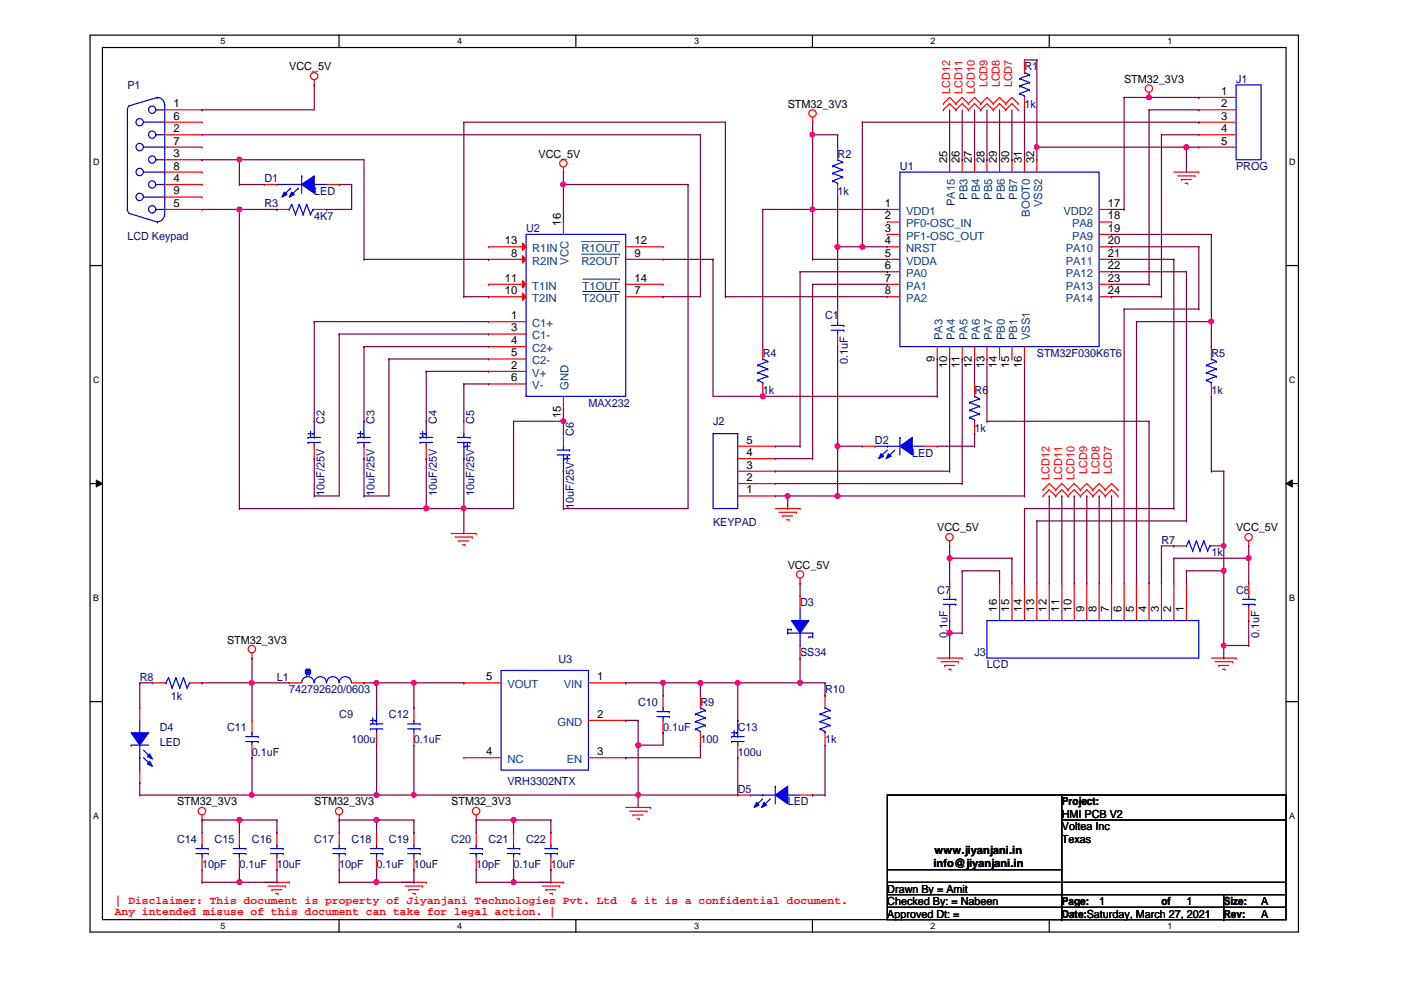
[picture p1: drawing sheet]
<svg xmlns="http://www.w3.org/2000/svg" width="297mm" height="210mm" viewBox="0 0 297 210" stroke-linecap="round" stroke-linejoin="round" font-family="sans-serif">
<defs><g id="words">
<g font-size="2.4">
<text x="61.3" y="14.9">VCC_5V</text>
<text x="238.3" y="17.6">STM32_3V3</text>
<text x="36.8" y="22.7">1</text>
<text x="167" y="22.9">STM32_3V3</text>
<text x="258.9" y="20.1">1</text>
<text x="258.9" y="22.7">2</text>
<text x="36.8" y="28">2</text>
<text x="36.8" y="25.4">6</text>
<text x="258.9" y="25.4">3</text>
<text x="258.9" y="28">4</text>
<text x="36.8" y="35.9">8</text>
<text x="36.8" y="33.3">3</text>
<text x="36.8" y="30.6">7</text>
<text x="114.2" y="33.4">VCC_5V</text>
<text x="200.8" y="34.6" transform="rotate(-90 200.8 34.6)">25</text>
<text x="203.5" y="34.6" transform="rotate(-90 203.5 34.6)">26</text>
<text x="206.1" y="34.6" transform="rotate(-90 206.1 34.6)">27</text>
<text x="208.7" y="34.6" transform="rotate(-90 208.7 34.6)">28</text>
<text x="211.4" y="34.6" transform="rotate(-90 211.4 34.6)">29</text>
<text x="214" y="34.6" transform="rotate(-90 214 34.6)">30</text>
<text x="216.7" y="34.6" transform="rotate(-90 216.7 34.6)">31</text>
<text x="219.3" y="34.6" transform="rotate(-90 219.3 34.6)">32</text>
<text x="258.9" y="30.6">5</text>
<text x="36.8" y="41.2">9</text>
<text x="36.8" y="38.6">4</text>
<text x="36.8" y="43.9">5</text>
<text x="118.9" y="47.8" transform="rotate(-90 118.9 47.8)">16</text>
<text x="187.6" y="43.9">1</text>
<text x="187.6" y="46.5">2</text>
<text x="234.9" y="43.9">17</text>
<text x="234.9" y="46.5">18</text>
<text x="107.1" y="51.8">13</text>
<text x="134.5" y="51.8">12</text>
<text x="187.6" y="49.1">3</text>
<text x="187.6" y="51.8">4</text>
<text x="234.9" y="49.1">19</text>
<text x="234.9" y="51.8">20</text>
<text x="107.1" y="59.7">11</text>
<text x="108.4" y="54.4">8</text>
<text x="134.5" y="54.4">9</text>
<text x="134.5" y="59.7">14</text>
<text x="187.6" y="54.4">5</text>
<text x="187.6" y="57.1">6</text>
<text x="187.6" y="59.7">7</text>
<text x="234.9" y="54.4">21</text>
<text x="234.9" y="57.1">22</text>
<text x="234.9" y="59.7">23</text>
<text x="107.1" y="62.4">10</text>
<text x="134.5" y="62.4">7</text>
<text x="187.6" y="62.4">8</text>
<text x="234.9" y="62.4">24</text>
<text x="108.4" y="67.6">1</text>
<text x="108.4" y="70.3">3</text>
<text x="108.4" y="72.9">4</text>
<text x="108.4" y="75.6">5</text>
<text x="198.2" y="76.7" transform="rotate(-90 198.2 76.7)">9</text>
<text x="108.4" y="78.2">2</text>
<text x="108.4" y="80.9">6</text>
<text x="200.8" y="78.1" transform="rotate(-90 200.8 78.1)">10</text>
<text x="203.5" y="78.1" transform="rotate(-90 203.5 78.1)">11</text>
<text x="206.1" y="78.1" transform="rotate(-90 206.1 78.1)">12</text>
<text x="208.7" y="78.1" transform="rotate(-90 208.7 78.1)">13</text>
<text x="211.4" y="78.1" transform="rotate(-90 211.4 78.1)">14</text>
<text x="214" y="78.1" transform="rotate(-90 214 78.1)">15</text>
<text x="216.7" y="78.1" transform="rotate(-90 216.7 78.1)">16</text>
<text x="118.9" y="88.6" transform="rotate(-90 118.9 88.6)">15</text>
<text x="158.3" y="94.1">5</text>
<text x="158.3" y="102">2</text>
<text x="158.3" y="99.4">3</text>
<text x="158.3" y="96.7">4</text>
<text x="158.3" y="104.6">1</text>
<text x="198.7" y="112.6">VCC_5V</text>
<text x="262.1" y="112.6">VCC_5V</text>
<text x="167" y="120.6">VCC_5V</text>
<text x="211.4" y="129.7" transform="rotate(-90 211.4 129.7)">16</text>
<text x="214" y="129.7" transform="rotate(-90 214 129.7)">15</text>
<text x="216.7" y="129.7" transform="rotate(-90 216.7 129.7)">14</text>
<text x="219.3" y="129.7" transform="rotate(-90 219.3 129.7)">13</text>
<text x="221.9" y="129.7" transform="rotate(-90 221.9 129.7)">12</text>
<text x="224.6" y="129.7" transform="rotate(-90 224.6 129.7)">11</text>
<text x="227.2" y="129.7" transform="rotate(-90 227.2 129.7)">10</text>
<text x="229.9" y="129.7" transform="rotate(-90 229.9 129.7)">9</text>
<text x="232.5" y="129.7" transform="rotate(-90 232.5 129.7)">8</text>
<text x="235.1" y="129.7" transform="rotate(-90 235.1 129.7)">7</text>
<text x="237.8" y="129.7" transform="rotate(-90 237.8 129.7)">6</text>
<text x="240.4" y="129.7" transform="rotate(-90 240.4 129.7)">5</text>
<text x="243.1" y="129.7" transform="rotate(-90 243.1 129.7)">4</text>
<text x="245.7" y="129.7" transform="rotate(-90 245.7 129.7)">3</text>
<text x="248.3" y="129.7" transform="rotate(-90 248.3 129.7)">2</text>
<text x="251" y="129.7" transform="rotate(-90 251 129.7)">1</text>
<text x="48.1" y="136.4">STM32_3V3</text>
<text x="103.1" y="144.2">5</text>
<text x="126.6" y="144.2">1</text>
<text x="126.6" y="152.2">2</text>
<text x="103.1" y="160.1">4</text>
<text x="126.6" y="160.1">3</text>
<text x="37.5" y="170.8">STM32_3V3</text>
<text x="66.6" y="170.8">STM32_3V3</text>
<text x="95.7" y="170.8">STM32_3V3</text>
<text x="225.1" y="170.8">Project:</text>
<text x="225.1" y="173.4">HMI PCB V2</text>
<text x="225.1" y="176.1">Voltea Inc</text>
<text x="225.1" y="178.7">Texas</text>
<text x="197.9" y="183.7">info@jiyanjani.in</text>
<text x="198.2" y="181.1">www.jiyanjani.in</text>
<text x="188.1" y="189.3">Drawn By = Amit</text>
<text x="188.1" y="191.9">Checked By: = Nabeen</text>
<text x="225.1" y="191.9">Page:</text>
<text x="233" y="191.9">1</text>
<text x="246.3" y="191.9">of</text>
<text x="251.5" y="191.9">1</text>
<text x="259.5" y="191.9">Size:</text>
<text x="267.4" y="191.9">A</text>
<text x="188.1" y="194.6">Approved Dt: =</text>
<text x="225.1" y="194.6">Date:Saturday, March 27, 2021</text>
<text x="259.5" y="194.6">Rev:</text>
<text x="267.4" y="194.6">A</text>
</g>
<g font-size="2.4" fill="#000080">
<text x="217.2" y="14.9">R1</text>
<text x="262.1" y="17.6">J1</text>
<text x="27" y="18.9">P1</text>
<text x="217.2" y="22.9">1k</text>
<text x="177.6" y="33.4">R2</text>
<text x="56" y="38.7">D1</text>
<text x="66.6" y="41.3">LED</text>
<text x="177.6" y="41.3">1k</text>
<text x="190.8" y="36.1">U1</text>
<text x="262.1" y="36.1">PROG</text>
<text x="56" y="44">R3</text>
<text x="66.6" y="46.6">4K7</text>
<text x="27" y="50.8">LCD Keypad</text>
<text x="111.5" y="49.3">U2</text>
<text x="174.9" y="67.7">C1</text>
<text x="161.7" y="75.7">R4</text>
<text x="179.8" y="77.2" transform="rotate(-90 179.8 77.2)">0.1uF</text>
<text x="219.8" y="75.7">STM32F030K6T6</text>
<text x="256.8" y="75.7">R5</text>
<text x="161.7" y="83.6">1k</text>
<text x="206.6" y="83.6">R6</text>
<text x="256.8" y="83.6">1k</text>
<text x="68.8" y="89.8" transform="rotate(-90 68.8 89.8)">C2</text>
<text x="79.4" y="89.8" transform="rotate(-90 79.4 89.8)">C3</text>
<text x="92.6" y="89.8" transform="rotate(-90 92.6 89.8)">C4</text>
<text x="100.5" y="89.8" transform="rotate(-90 100.5 89.8)">C5</text>
<text x="124.8" y="86.2">MAX232</text>
<text x="121.7" y="92.5" transform="rotate(-90 121.7 92.5)">C6</text>
<text x="151.2" y="90.2">J2</text>
<text x="185.5" y="94.1">D2</text>
<text x="206.6" y="91.5">1k</text>
<text x="193.4" y="96.8">LED</text>
<text x="68.8" y="105.2" transform="rotate(-90 68.8 105.2)">10uF/25V</text>
<text x="79.4" y="105.2" transform="rotate(-90 79.4 105.2)">10uF/25V</text>
<text x="92.6" y="105.2" transform="rotate(-90 92.6 105.2)">10uF/25V</text>
<text x="100.5" y="105.2" transform="rotate(-90 100.5 105.2)">10uF/25V</text>
<text x="121.7" y="107.8" transform="rotate(-90 121.7 107.8)">10uF/25V</text>
<text x="151.2" y="111.6">KEYPAD</text>
<text x="246.3" y="115.3">R7</text>
<text x="256.8" y="117.9">1k</text>
<text x="198.7" y="125.9">C7</text>
<text x="262.1" y="125.9">C8</text>
<text x="169.6" y="128.5">D3</text>
<text x="200.9" y="135.3" transform="rotate(-90 200.9 135.3)">0.1uF</text>
<text x="267" y="135.3" transform="rotate(-90 267 135.3)">0.1uF</text>
<text x="118.4" y="140.7">U3</text>
<text x="169.6" y="139.1">SS34</text>
<text x="206.6" y="139.1">J3</text>
<text x="209.3" y="141.7">LCD</text>
<text x="29.6" y="144.4">R8</text>
<text x="36.2" y="148.3">1k</text>
<text x="58.7" y="144.4">L1</text>
<text x="61.3" y="147">742792620/0603</text>
<text x="135.3" y="149.6">C10</text>
<text x="148.5" y="149.6">R9</text>
<text x="174.9" y="147">R10</text>
<text x="33.9" y="154.9">D4</text>
<text x="48.1" y="154.9">C11</text>
<text x="71.9" y="152.3">C9</text>
<text x="82.5" y="152.3">C12</text>
<text x="140.6" y="154.9">0.1uF</text>
<text x="156.4" y="154.9">C13</text>
<text x="33.9" y="158.1">LED</text>
<text x="53.4" y="160.2">0.1uF</text>
<text x="74.5" y="157.6">100u</text>
<text x="87.8" y="157.6">0.1uF</text>
<text x="148.5" y="157.6">100</text>
<text x="156.4" y="160.2">100u</text>
<text x="174.9" y="157.6">1k</text>
<text x="107.6" y="166.5">VRH3302NTX</text>
<text x="156.4" y="168.1">D5</text>
<text x="167" y="170.8">LED</text>
<text x="37.5" y="178.7">C14</text>
<text x="45.5" y="178.7">C15</text>
<text x="53.4" y="178.7">C16</text>
<text x="66.6" y="178.7">C17</text>
<text x="74.5" y="178.7">C18</text>
<text x="82.5" y="178.7">C19</text>
<text x="95.7" y="178.7">C20</text>
<text x="103.6" y="178.7">C21</text>
<text x="111.5" y="178.7">C22</text>
<text x="42.8" y="184">10pF</text>
<text x="50.8" y="184">0.1uF</text>
<text x="58.7" y="184">10uF</text>
<text x="71.9" y="184">10pF</text>
<text x="79.8" y="184">0.1uF</text>
<text x="87.8" y="184">10uF</text>
<text x="101" y="184">10pF</text>
<text x="108.9" y="184">0.1uF</text>
<text x="116.8" y="184">10uF</text>
</g>
<g font-size="2.4" fill="#f00">
<text x="201.4" y="19.9" transform="rotate(-90 201.4 19.9)">LCD12</text>
<text x="204.1" y="19.9" transform="rotate(-90 204.1 19.9)">LCD11</text>
<text x="206.7" y="19.9" transform="rotate(-90 206.7 19.9)">LCD10</text>
<text x="209.3" y="18.5" transform="rotate(-90 209.3 18.5)">LCD9</text>
<text x="212" y="18.5" transform="rotate(-90 212 18.5)">LCD8</text>
<text x="214.6" y="18.5" transform="rotate(-90 214.6 18.5)">LCD7</text>
<text x="222.5" y="101.7" transform="rotate(-90 222.5 101.7)">LCD12</text>
<text x="225.2" y="101.7" transform="rotate(-90 225.2 101.7)">LCD11</text>
<text x="227.8" y="101.7" transform="rotate(-90 227.8 101.7)">LCD10</text>
<text x="230.5" y="100.4" transform="rotate(-90 230.5 100.4)">LCD9</text>
<text x="233.1" y="100.4" transform="rotate(-90 233.1 100.4)">LCD8</text>
<text x="235.8" y="100.4" transform="rotate(-90 235.8 100.4)">LCD7</text>
<text x="24.3" y="191.6">| Disclaimer: This document is property of Jiyanjani Technologies Pvt. Ltd</text>
<text x="133.7" y="191.6">&amp; it is a confidential document.</text>
<text x="24.3" y="194">Any intended misuse of this document can take for legal action. |</text>
</g>
<g font-size="2.4" fill="#004080">
<text x="192.1" y="45.5">VDD1</text>
<text x="202.4" y="43.7" transform="rotate(-90 202.4 43.7)">PA15</text>
<text x="205.1" y="42.4" transform="rotate(-90 205.1 42.4)">PB3</text>
<text x="207.7" y="42.4" transform="rotate(-90 207.7 42.4)">PB4</text>
<text x="210.4" y="42.4" transform="rotate(-90 210.4 42.4)">PB5</text>
<text x="213" y="42.4" transform="rotate(-90 213 42.4)">PB6</text>
<text x="215.6" y="42.4" transform="rotate(-90 215.6 42.4)">PB7</text>
<text x="218.3" y="46" transform="rotate(-90 218.3 46)">BOOT0</text>
<text x="220.9" y="44" transform="rotate(-90 220.9 44)">VSS2</text>
<text x="225.5" y="45.5">VDD2</text>
<text x="112.9" y="53.4">R1IN</text>
<text x="123.3" y="53.4">R1OUT</text>
<text x="192.1" y="48.2">PF0-OSC_IN</text>
<text x="192.1" y="50.8">PF1-OSC_OUT</text>
<text x="192.1" y="53.4">NRST</text>
<text x="226" y="53.4">PA10</text>
<text x="227.3" y="48.2">PA8</text>
<text x="227.3" y="50.8">PA9</text>
<text x="112.9" y="56.1">R2IN</text>
<text x="120.6" y="56.1" transform="rotate(-90 120.6 56.1)">VCC</text>
<text x="123.3" y="56.1">R2OUT</text>
<text x="192.1" y="56.1">VDDA</text>
<text x="192.1" y="58.7">PA0</text>
<text x="226" y="56.1">PA11</text>
<text x="226" y="58.7">PA12</text>
<text x="112.9" y="61.4">T1IN</text>
<text x="112.9" y="64">T2IN</text>
<text x="123.5" y="61.4">T1OUT</text>
<text x="123.5" y="64">T2OUT</text>
<text x="192.1" y="61.4">PA1</text>
<text x="192.1" y="64">PA2</text>
<text x="226" y="61.4">PA13</text>
<text x="226" y="64">PA14</text>
<text x="112.9" y="69.3">C1+</text>
<text x="112.9" y="71.9">C1-</text>
<text x="112.9" y="74.6">C2+</text>
<text x="112.9" y="77.2">C2-</text>
<text x="199.8" y="72.2" transform="rotate(-90 199.8 72.2)">PA3</text>
<text x="202.4" y="72.2" transform="rotate(-90 202.4 72.2)">PA4</text>
<text x="205.1" y="72.2" transform="rotate(-90 205.1 72.2)">PA5</text>
<text x="207.7" y="72.2" transform="rotate(-90 207.7 72.2)">PA6</text>
<text x="210.4" y="72.2" transform="rotate(-90 210.4 72.2)">PA7</text>
<text x="213" y="72.2" transform="rotate(-90 213 72.2)">PB0</text>
<text x="215.6" y="72.2" transform="rotate(-90 215.6 72.2)">PB1</text>
<text x="218.3" y="72.2" transform="rotate(-90 218.3 72.2)">VSS1</text>
<text x="112.9" y="79.8">V+</text>
<text x="112.9" y="82.5">V-</text>
<text x="120.6" y="82.7" transform="rotate(-90 120.6 82.7)">GND</text>
<text x="107.6" y="145.9">VOUT</text>
<text x="119.5" y="145.9">VIN</text>
<text x="118.2" y="153.8">GND</text>
<text x="107.6" y="161.8">NC</text>
<text x="120.2" y="161.8">EN</text>
</g>
<g font-size="1.9">
<text x="46.8" y="9.4">5</text>
<text x="96.9" y="9.4">4</text>
<text x="147.2" y="9.4">3</text>
<text x="197.3" y="9.4">2</text>
<text x="247.5" y="9.4">1</text>
<text x="19.8" y="34.9">D</text>
<text x="273.3" y="34.9">D</text>
<text x="19.8" y="81.1">C</text>
<text x="273.3" y="81.1">C</text>
<text x="19.8" y="127.3">B</text>
<text x="273.3" y="127.3">B</text>
<text x="19.8" y="173.6">A</text>
<text x="273.3" y="173.6">A</text>
<text x="46.8" y="196.9">5</text>
<text x="96.9" y="196.9">4</text>
<text x="147.2" y="196.9">3</text>
<text x="197.3" y="196.9">2</text>
<text x="247.5" y="196.9">1</text>
</g>
</g></defs>
<path d="M19.1 7.5h256.2v190.1h-256.2zM21.7 10.1h251v184.9h-251z" fill="none" stroke="#000" stroke-width=".25"/>
<g fill="#fff">
<path d="M46.8 7.7h1v2.1h-1z"/>
<path d="M46.8 195.2h1v2.2h-1z"/>
</g>
<path d="M71.9 7.5v2.6M71.9 195v2.6" fill="none" stroke="#000" stroke-width=".25"/>
<g fill="#fff">
<path d="M96.9 7.7h1.1v2.1h-1.1z"/>
<path d="M96.9 195.2h1.1v2.2h-1.1z"/>
</g>
<path d="M122.1 7.5v2.6M122.1 195v2.6" fill="none" stroke="#000" stroke-width=".25"/>
<g fill="#fff">
<path d="M147.2 7.7h1v2.1h-1z"/>
<path d="M147.2 195.2h1v2.2h-1z"/>
</g>
<path d="M172.3 7.5v2.6M172.3 195v2.6" fill="none" stroke="#000" stroke-width=".25"/>
<g fill="#fff">
<path d="M197.3 7.7h1v2.1h-1z"/>
<path d="M197.3 195.2h1v2.2h-1z"/>
</g>
<path d="M222.5 7.5v2.6M222.5 195v2.6" fill="none" stroke="#000" stroke-width=".25"/>
<g fill="#fff">
<path d="M247.5 7.7h1v2.1h-1z"/>
<path d="M247.5 195.2h1v2.2h-1z"/>
<path d="M19.8 33.2h1.3v2.1h-1.3z"/>
<path d="M273.3 33.2h1.4v2.1h-1.4z"/>
<path d="M19.8 79.4h1.3v2.1h-1.3z"/>
<path d="M273.3 79.4h1.4v2.1h-1.4z"/>
</g>
<path d="M19.1 56.3h2.6M272.7 56.3h2.6" fill="none" stroke="#000" stroke-width=".25"/>
<g fill="#fff">
<path d="M19.8 125.6h1.2v2.2h-1.2z"/>
<path d="M273.3 125.6h1.3v2.2h-1.3z"/>
</g>
<path d="M19.1 102.5h2.6M272.7 102.5h2.6" fill="none" stroke="#000" stroke-width=".25"/>
<path d="M20.4 101.8l1.3 .7-1.3 .8zM272.7 102.5l1.3-.7v1.5z" fill="#000"/>
<path d="M20.4 101.8l1.3 .7-1.3 .8zM272.7 102.5l1.3-.7v1.5z" fill="none" stroke="#000" stroke-width=".21"/>
<g fill="#fff">
<path d="M19.8 171.9h1.2v2.1h-1.2z"/>
<path d="M273.3 171.9h1.3v2.1h-1.3z"/>
</g>
<g fill="none" stroke="#000" stroke-width=".25">
<path d="M19.1 148.8h2.6M272.7 148.8h2.6M188.1 168.6h84.6v26.4h-84.6zM225.1 168.6v26.4M225.1 173.9h47.6M272.7 173.9h.1M188.1 187.1h84.6M188.1 184.4h37M188.1 189.7h84.6M188.1 192.4h84.6M225.1 195h.1M225.1 184.4h.1"/>
<path d="M225.1 187.1h.1M225.1 189.7h.1M225.1 192.4h.1M259.5 195h.1M259.5 192.4h.1M259.5 189.7v5.3M272.7 187.1h.1M272.7 189.7h.1M272.7 192.4h.1"/>
</g>
<g fill="none" stroke="#f00" stroke-width=".25">
<path d="M66.6 18h.1M66.6 16.9v1.1M243.6 19.6v1.1M119.5 36.5h.1M119.5 35.4v1.1M172.3 25.9h.1M172.3 24.8v1.1M200 22h.1M200 23.3h.1M200 22l1.3-1.3 1.3 1.3M200 23.3l1.3-1.3 1.3 1.3M202.6 22h.1"/>
<path d="M202.6 23.3h.1M202.6 22l1.4-1.3 1.3 1.3M202.6 23.3l1.4-1.3 1.3 1.3M205.3 22h.1M205.3 23.3h.1M205.3 22l1.3-1.3 1.3 1.3M205.3 23.3l1.3-1.3 1.3 1.3M207.9 22h.1M207.9 23.3h.1M207.9 22l1.4-1.3 1.3 1.3M207.9 23.3l1.4-1.3 1.3 1.3M210.6 22h.1"/>
<path d="M210.6 23.3h.1M210.6 22l1.3-1.3 1.3 1.3M210.6 23.3l1.3-1.3 1.3 1.3M213.2 22h.1M213.2 23.3h.1M213.2 22l1.3-1.3 1.4 1.3M213.2 23.3l1.3-1.3 1.4 1.3M215.9 22h.1M215.9 23.3h.1M243.6 20.7h.1M248.9 36.5h5.3M249.7 37.3h3.7"/>
<path d="M250.5 38.1h.1M250.5 38.1h2.1M251.3 38.9h.5M251.8 38.9h.1M253.4 37.3h.1M254.2 36.5h.1M95.7 113.1h5.3M96.5 113.9h3.7M97.3 114.7h.1M97.3 114.7h2.1M98 115.5h.6M98.6 115.5h.1"/>
<path d="M100.2 113.9h.1M101 113.1h.1M164.4 107.8h5.2M165.1 108.6h3.8M165.9 109.4h.1M165.9 109.4h2.2M166.8 110.2h.5M167.3 110.2h.1M168.9 108.6h.1M169.6 107.8h.1M201.3 115.7h.1M201.3 114.7v1"/>
<path d="M221.1 103.8h.1M221.1 105.2h.1M221.1 103.8l1.4-1.3 1.3 1.3M221.1 105.2l1.4-1.4 1.3 1.4M223.8 103.8h.1M223.8 105.2h.1M223.8 103.8l1.3-1.3 1.3 1.3M223.8 105.2l1.3-1.4 1.3 1.4M226.4 103.8h.1M226.4 105.2h.1M226.4 103.8l1.4-1.3 1.3 1.3M226.4 105.2l1.4-1.4 1.3 1.4"/>
<path d="M229.1 103.8h.1M229.1 105.2h.1M229.1 103.8l1.3-1.3 1.3 1.3M229.1 105.2l1.3-1.4 1.3 1.4M231.7 103.8h.1M231.7 105.2h.1M231.7 103.8l1.3-1.3 1.4 1.3M231.7 105.2l1.3-1.4 1.4 1.4M234.4 103.8h.1M234.4 105.2h.1M234.4 103.8l1.3-1.3 1.3 1.3M234.4 105.2l1.3-1.4 1.3 1.4"/>
<path d="M237 103.8h.1M237 105.2h.1M264.8 115.7h.1M264.8 114.7v1M53.4 139.5h.1M53.4 138.5v1M169.6 123.7h.1M169.6 122.6v1.1M198.7 139.5h5.3M204 139.5h.1M256.8 139.5h5.3M262.1 139.5h.1"/>
<path d="M199.5 140.3h3.7M200.3 141.1h.1M200.3 141.1h2.1M201.1 141.9h.5M201.6 141.9h.1M203.2 140.3h.1M257.6 140.3h3.7M258.4 141.1h.1M258.4 141.1h2.1M259.2 141.9h.5M259.7 141.9h.1M261.3 140.3h.1"/>
<path d="M42.8 173.9h.1M42.8 172.8v1.1M71.9 173.9h.1M71.9 172.8v1.1M101 173.9h.1M101 172.8v1.1M132.7 171.2h5.3M133.5 172h3.7M134.2 172.8h.1M134.2 172.8h2.2M135 173.6h.6M135.6 173.6h.1"/>
<path d="M137.2 172h.1M138 171.2h.1M56 187.1h5.3M56.9 187.9h3.6M57.7 188.6h.1M57.7 188.6h2.1M58.4 189.4h.6M59 189.4h.1M60.5 187.9h.1M61.3 187.1h.1M85.1 187.1h5.3M85.9 187.9h3.7"/>
<path d="M86.7 188.6h.1M86.7 188.6h2.1M87.5 189.4h.5M88 189.4h.1M89.6 187.9h.1M90.4 187.1h.1M114.2 187.1h5.3M115 187.9h3.7M115.7 188.6h.1M115.7 188.6h2.2M116.5 189.4h.6M117.1 189.4h.1"/>
<path d="M118.7 187.9h.1M119.5 187.1h.1"/>
<circle cx="66.6" cy="16.1" r=".77"/>
<circle cx="243.6" cy="18.8" r=".77"/>
<circle cx="119.5" cy="34.6" r=".77"/>
<circle cx="172.3" cy="24" r=".77"/>
<circle cx="201.3" cy="113.9" r=".77"/>
<circle cx="264.7" cy="113.9" r=".77"/>
<circle cx="53.4" cy="137.6" r=".78"/>
<circle cx="169.6" cy="121.8" r=".76"/>
<circle cx="42.8" cy="172" r=".78"/>
<circle cx="71.9" cy="172" r=".77"/>
<circle cx="100.9" cy="172" r=".78"/>
</g>
<path d="M58.7 39.1h.1M58.7 39.1h5.3M64 37.3h.1M64 37.3v3.7M66.6 39.1h.1M66.6 39.1h2.7" fill="none" stroke="#00f" stroke-width=".25"/>
<path d="M64 39.1l2.6-1.8v3.7z" fill-rule="evenodd" fill="#00f"/>
<path d="M64 39.1l2.6-1.8v3.7z" fill="none" stroke="#00f" stroke-width=".25"/>
<path d="M60.3 40.7l.5 .5-1 .6z" fill-rule="evenodd" fill="#00f"/>
<path d="M60.3 40.7l.5 .5-1 .6z" fill="none" stroke="#00f" stroke-width=".25"/>
<path d="M61.8 40.7l.6 .5-1.1 .6z" fill-rule="evenodd" fill="#00f"/>
<g fill="none" stroke="#00f" stroke-width=".25">
<path d="M216.2 19.9h.1M216.2 18.2h.1M216.2 16.7h.1M216.2 19.9l1 .5M216.2 18.2l2.1 .8M216.2 16.7l2.1 .8M217.2 15.4h.1M217.2 15.4l1.1 .5M218.3 19h.1M218.3 17.5h.1M218.3 15.9h.1M218.3 19l-2.1 .9"/>
<path d="M218.3 17.5l-2.1 .7M218.3 15.9l-2.1 .8M27.3 22.5l-.3 .7v21.2M30.4 36.5h4.5M30.4 31.2h4.5M30.4 25.9h4.5M33.1 39.1h.1M33.1 33.9h.1M33.1 28.6h.1M33.1 23.3h.1M33.1 39.1h1.8M33.1 33.9h1.8"/>
<path d="M33.1 28.6h1.8M33.1 23.3h1.8M33.4 20.7h.1M33.4 20.7a1.52 1.52 0 0 1 1.5 1.5M33.4 20.7l-6.1 1.8M34.9 36.5h.1M34.9 31.2h.1M34.9 25.9h.1M34.9 22.2h.1M34.9 22.2v23.3M61.6 39.9h.1M61.6 39.9l-1.6 1.6"/>
<path d="M63.2 39.9h.1M63.2 39.9l-1.6 1.6M190.8 36.5h42.2v37h-42.2zM217.2 20.4h.1M217.2 20.4v.3M27 44.4h.1M27 44.4l.3 .7M27.3 45.2l6.1 1.9M30.4 41.8h4.5M33.1 44.4h.1M33.1 44.4h1.8M33.4 47.1h.1"/>
<path d="M34.9 45.5a1.58 1.58 0 0 1-1.5 1.5M34.9 41.8h.1M61.8 40.7l.6 .5-1.1 .6zM111.5 49.7h21.2v34.3h-21.2zM176.2 70h2.7M176.2 69h2.7M177.6 68.2h.1M177.6 70h.1M177.6 68.2v.8M177.6 70v.8M178.9 70h.1M178.9 69h.1"/>
<path d="M89.1 92.8h.1M89.1 93.8h.1M89.1 92.8h2.6M89.1 93.8h2.6M89.1 91.9h1M89.6 92.5h.1M89.6 91.4v1.1M90.1 91.9h.1M90.4 94.6h.1M90.4 92.8h.1M90.4 89.3h.1M90.4 89.3v3.5"/>
<path d="M90.4 93.8v.8M118.2 96.4h2.6M118.2 95.4h2.6M119.5 94.6h.1M119.5 96.4h.1M119.5 99.9h.1M119.5 94.6v.8M119.5 96.4v3.5M119.7 97.2h.1M119.7 97.2h1.1M120.3 96.7h.1M120.3 96.7v1.1"/>
<path d="M120.8 96.4h.1M120.8 95.4h.1M151.2 91.9h5.2v15.9h-5.2zM205.6 88.5h.1M205.6 87h.1M205.6 85.3h.1M205.6 88.5l1 .6M205.6 87l2.1 .8M205.6 85.3l2.1 .8M206.6 84h.1M206.6 89.1h.1M206.6 84l1.1 .6"/>
<path d="M206.6 89.1v.2M207.7 87.8h.1M207.7 86.1h.1M207.7 84.6h.1M207.7 87.8l-2.1 .7M207.7 86.1l-2.1 .9M207.7 84.6l-2.1 .7M263.4 128.1h2.7M263.4 127.1h2.7M264.8 126.3h.1M264.8 128.1h.1M264.8 126.3v.8"/>
<path d="M264.8 128.1v.8M266.1 128.1h.1M266.1 127.1h.1M34.9 144.8h.3M35.2 144.8h.1M35.7 143.7h.1M35.7 143.7l-.5 1.1M35.7 143.7l.8 2.1M36.5 145.8h.1M37.3 143.7h.1M37.3 143.7l-.8 2.1M37.3 143.7l.8 2.1"/>
<path d="M38.1 145.8h.1M38.9 143.7h.1M38.9 143.7l-.8 2.1M38.9 143.7l.8 2.1M39.7 145.8h.1M40.2 144.8h.1M40.2 144.8l-.5 1M52.1 157.2h2.6M52.1 156.2h2.6M53.4 155.4h.1M53.4 157.2h.1M53.4 155.4v.8"/>
<path d="M53.4 157.2v.8M54.7 157.2h.1M54.7 156.2h.1M64 144.8a1.31 1.31 0 0 1 1.3-1.3 1.31 1.31 0 0 1 1.3 1.3M64.8 142.7h.1M64.8 142.2h.1M64.8 142.7l.2 .3M64.8 142.2v.5M64.8 142.2l1 .5M65 141.9h.1M65 143h.1M65 141.9l-.2 .3"/>
<path d="M65 141.9h.6M65 141.9l.6 1.1M65 143h.6M65.6 141.9h.1M65.6 143h.1M65.6 141.9l-.6 1.1M65.6 141.9l.2 .3M65.8 142.2h.1M65.8 142.7h.1M65.8 142.2l-1 .5M65.8 142.2v.5M65.8 142.7l-.2 .3"/>
<path d="M66.6 144.8a1.29 1.29 0 0 1 1.3-1.3 1.29 1.29 0 0 1 1.3 1.3M69.3 144.8a1.31 1.31 0 0 1 1.3-1.3 1.31 1.31 0 0 1 1.3 1.3M71.9 144.8a1.29 1.29 0 0 1 1.3-1.3 1.29 1.29 0 0 1 1.3 1.3M86.4 154.6h2.7M86.4 153.5h2.7M87.8 152.7h.1M87.8 154.6h.1M87.8 152.7v.8M87.8 154.6v.8M89.1 154.6h.1M89.1 153.5h.1M155.1 156.2h.1"/>
<path d="M155.1 157.2h.1M155.1 157.2h2.7M155.1 156.2h2.7M155.1 155.4h1.1M155.7 155.9h.1M155.7 154.9v1M156.2 155.4h.1M156.4 158h.1M156.4 156.2h.1M156.4 152.7h.1M156.4 152.7v3.5M156.4 157.2v.8"/>
<path d="M41.5 179.9h2.7M42.8 179.2h.1M42.8 179.2v.7M44.2 179.9h.1M57.4 179.9h2.6M58.7 179.2h.1M58.7 179.2v.7M60 179.9h.1M99.7 179.9h2.6M101 179.2h.1M101 179.2v.7M102.3 179.9h.1"/>
<path d="M107.6 179.9h2.6M108.9 179.2h.1M108.9 179.2v.7M110.2 179.9h.1M115.5 179.9h2.7M116.8 179.2h.1M116.8 179.2v.7M118.2 179.9h.1M41.5 181h2.7M42.8 181h.1M42.8 181v.8M44.2 181h.1"/>
<path d="M57.4 181h2.6M58.7 181h.1M58.7 181v.8M60 181h.1M99.7 181h2.6M101 181h.1M101 181v.8M102.3 181h.1M107.6 181h2.6M108.9 181h.1M108.9 181v.8M110.2 181h.1"/>
<path d="M115.5 181h2.7M116.8 181h.1M116.8 181v.8M118.2 181h.1"/>
<circle cx="29.6" cy="31.2" r=".78"/>
<circle cx="29.6" cy="36.5" r=".78"/>
<circle cx="29.6" cy="25.9" r=".77"/>
<circle cx="32.3" cy="28.5" r=".77"/>
<circle cx="32.3" cy="23.2" r=".77"/>
<circle cx="32.3" cy="39.1" r=".76"/>
<circle cx="32.3" cy="33.8" r=".76"/>
<circle cx="29.6" cy="41.8" r=".78"/>
<circle cx="32.3" cy="44.4" r=".77"/>
</g>
<g fill="none" stroke="#f00" stroke-width=".25">
<path d="M217.2 12.7h.1M217.2 12.7v2.7M34.9 39.1h7.9M34.9 36.5h7.9M34.9 33.9h7.9M34.9 31.2h7.9M34.9 28.6h7.9M34.9 25.9h7.9M34.9 23.3h7.9M42.8 39.1h.1M42.8 36.5h.1M42.8 33.9h.1"/>
<path d="M42.8 31.2h.1M42.8 28.6h.1M42.8 25.9h.1M42.8 23.3h.1M56 39.1h.1M56 39.1h2.7M69.3 39.1h2.6M71.9 39.1h.1M201.3 33.9h.1M201.3 33.9v2.6M204 33.9h.1M204 33.9v2.6"/>
<path d="M206.6 33.9h.1M206.6 33.9v2.6M209.3 33.9h.1M209.3 33.9v2.6M211.9 33.9h.1M211.9 33.9v2.6M214.5 33.9h.1M214.5 33.9v2.6M217.2 23.3h.1M217.2 33.9h.1M217.2 20.7v2.6M217.2 33.9v2.6"/>
<path d="M219.8 33.9h.1M219.8 33.9v2.6M34.9 44.4h7.9M34.9 41.8h7.9M42.8 44.4h.1M42.8 41.8h.1M119.5 47.1h.1M119.5 47.1v2.6M132.7 52.3h7.9M132.7 55h7.9M140.6 52.3h.1M140.6 55h.1"/>
<path d="M188.1 44.4h.1M188.1 47.1h.1M188.1 49.7h.1M188.1 52.3h.1M188.1 55h.1M188.1 57.6h.1M188.1 44.4h2.7M188.1 47.1h2.7M188.1 49.7h2.7M188.1 52.3h2.7M188.1 55h2.7M188.1 57.6h2.7"/>
<path d="M233 44.4h2.7M233 47.1h2.7M233 49.7h2.7M233 52.3h2.7M233 55h2.7M233 57.6h2.7M235.7 44.4h.1M235.7 47.1h.1M235.7 49.7h.1M235.7 52.3h.1M235.7 55h.1M235.7 57.6h.1"/>
<path d="M103.6 68.2h.1M103.6 70.8h.1M103.6 73.5h.1M103.6 76.1h.1M103.6 78.7h.1M103.6 68.2h7.9M103.6 70.8h7.9M103.6 73.5h7.9M103.6 76.1h7.9M103.6 78.7h7.9M177.6 73.5h.1M177.6 65.5h.1"/>
<path d="M177.6 65.5v2.7M177.6 70.8v2.7M188.1 60.3h.1M188.1 62.9h.1M188.1 60.3h2.7M188.1 62.9h2.7M198.7 76.1h.1M198.7 73.5v2.6M201.3 76.1h.1M201.3 73.5v2.6M204 76.1h.1M204 73.5v2.6"/>
<path d="M206.6 76.1h.1M206.6 73.5v2.6M209.3 76.1h.1M209.3 73.5v2.6M211.9 76.1h.1M211.9 73.5v2.6M214.5 76.1h.1M214.5 73.5v2.6M217.2 76.1h.1M217.2 73.5v2.6M233 60.3h2.7M233 62.9h2.7"/>
<path d="M235.7 60.3h.1M235.7 62.9h.1M90.4 89.3h.1M90.4 97.2h.1M90.4 94.6v2.6M103.6 81.4h.1M103.6 81.4h7.9M119.5 99.9h.1M119.5 91.9h.1M119.5 86.7h.1M119.5 84v2.7M119.5 91.9v2.7"/>
<path d="M156.4 99.9h8M156.4 97.2h8M156.4 94.6h8M164.4 99.9h.1M164.4 97.2h.1M164.4 94.6h.1M206.6 81.4h.1M206.6 91.9h.1M206.6 81.4v2.6M206.6 89.3v2.6M156.4 105.2h8M156.4 102.5h8"/>
<path d="M164.4 105.2h.1M164.4 102.5h.1M264.8 131.6h.1M264.8 123.7h.1M264.8 123.7v2.6M264.8 128.9v2.7M32.3 144.8h.1M32.3 144.8h2.6M40.2 144.8h2.6M42.8 144.8h.1M53.4 152.7h.1M53.4 152.7v2.7"/>
<path d="M53.4 158v2.7M61.3 144.8h.1M61.3 144.8h2.7M74.5 144.8h2.7M77.2 144.8h.1M87.8 158h.1M87.8 150.1h.1M87.8 150.1v2.6M87.8 155.4v2.6M156.4 152.7h.1M156.4 158v2.7M42.8 176.5h.1"/>
<path d="M42.8 176.5v2.7M53.4 160.7h.1M58.7 176.5h.1M58.7 176.5v2.7M101 176.5h.1M101 176.5v2.7M108.9 176.5h.1M108.9 176.5v2.7M116.8 176.5h.1M116.8 176.5v2.7M156.4 160.7h.1M42.8 184.4h.1"/>
<path d="M42.8 181.8v2.6M58.7 184.4h.1M58.7 181.8v2.6M101 184.4h.1M101 181.8v2.6M108.9 184.4h.1M108.9 181.8v2.6M116.8 184.4h.1M116.8 181.8v2.6"/>
</g>
<path d="M123.3 51.2h8.1M123.3 53.9h8.1M131.4 51.2h.1M131.4 53.9h.1" fill="none" stroke="#004080" stroke-width=".21"/>
<path d="M110.8 59.5l.7 .8-.7 .7z" fill="#f00"/>
<path d="M110.8 59.5l.7 .8-.7 .7zM103.6 60.3h.1M103.6 60.3h7.9" fill="none" stroke="#f00" stroke-width=".25"/>
<path d="M110.8 62.1l.7 .8-.7 .8z" fill="#f00"/>
<path d="M103.6 62.9h.1M103.6 62.9h7.9M110.8 62.1l.7 .8-.7 .8z" fill="none" stroke="#f00" stroke-width=".25"/>
<path d="M110.8 51.6l.7 .7-.7 .8z" fill="#f00"/>
<path d="M103.6 52.3h.1M103.6 52.3h7.9M110.8 51.6l.7 .7-.7 .8z" fill="none" stroke="#f00" stroke-width=".25"/>
<path d="M110.8 54.2l.7 .8-.7 .8z" fill="#f00"/>
<g fill="none" stroke="#f00" stroke-width=".25">
<path d="M254.2 20.7h.1M254.2 23.3h.1M254.2 25.9h.1M254.2 28.6h.1M254.2 31.2h.1M254.2 20.7h7.9M254.2 23.3h7.9M254.2 25.9h7.9M254.2 28.6h7.9M254.2 31.2h7.9M103.6 55h.1M103.6 55h7.9"/>
<path d="M110.8 54.2l.7 .8-.7 .8zM132.7 60.3h7.9M132.7 62.9h7.9M140.6 60.3h.1M140.6 62.9h.1M174.9 147.4h.1M174.9 158h.1M174.9 147.4v2.7M174.9 155.4v2.6M79.8 176.5h.1M79.8 176.5v2.7M87.8 176.5h.1"/>
<path d="M87.8 176.5v2.7M79.8 184.4h.1M79.8 181.8v2.6M87.8 184.4h.1M87.8 181.8v2.6"/>
</g>
<path d="M123.5 59.2h7.9M131.4 59.2h.1M123.5 61.8h7.9M131.4 61.8h.1" fill="none" stroke="#004080" stroke-width=".21"/>
<g fill="none" stroke="#00f" stroke-width=".25">
<path d="M262.1 18h5.3v15.9h-5.3zM169.6 131.6h.1M169.6 136.9h.1M169.6 128.9v2.7M169.6 134.2v2.7M173.9 154.6h.1M173.9 153h.1M173.9 151.4h.1M173.9 154.6l1 .5M173.9 153l2.1 .8M173.9 151.4l2.1 .8M174.9 150.1h.1"/>
<path d="M174.9 155.1h.1M174.9 150.1l1.1 .5M174.9 155.1v.3M176 153.8h.1M176 152.2h.1M176 150.6h.1M176 153.8l-2.1 .8M176 152.2l-2.1 .8M176 150.6l-2.1 .8M78.5 179.9h2.7M79.8 179.2h.1M79.8 179.2v.7"/>
<path d="M81.2 179.9h.1M86.4 179.9h2.7M87.8 179.2h.1M87.8 179.2v.7M89.1 179.9h.1M78.5 181h2.7M79.8 181h.1M79.8 181v.8M81.2 181h.1M86.4 181h2.7M87.8 181h.1M87.8 181v.8"/>
<path d="M89.1 181h.1"/>
</g>
<path d="M167.8 131.6h3.7l-1.9 2.6z" fill-rule="evenodd" fill="#00f"/>
<g fill="none" stroke="#00f" stroke-width=".25">
<path d="M176.5 38.4h.1M176.5 36.7h.1M176.5 35.2h.1M176.5 38.4l1.1 .5M176.5 36.7l2.1 .8M176.5 35.2l2.1 .8M177.6 33.9h.1M177.6 38.9h.1M177.6 33.9l1 .5M177.6 38.9v.2M178.6 37.5h.1M178.6 36h.1"/>
<path d="M178.6 34.4h.1M178.6 37.5l-2.1 .9M178.6 36l-2.1 .7M178.6 34.4l-2.1 .8M255.8 79h.1M255.8 77.4h.1M255.8 79l2.1 .8M255.8 77.4l2.1 .8M256.8 76.1h.1M256.8 76.1l1.1 .5M257.9 79.8h.1M257.9 78.2h.1"/>
<path d="M257.9 76.6h.1M257.9 79.8l-2.1 .8M257.9 78.2l-2.1 .8M257.9 76.6l-2.1 .8M75.9 92.8h.1M75.9 93.8h.1M75.9 92.8h2.6M75.9 93.8h2.6M75.9 91.9h1M76.4 92.5h.1M76.4 91.4v1.1M76.9 91.9h.1"/>
<path d="M77.2 94.6h.1M77.2 92.8h.1M77.2 89.3h.1M77.2 89.3v3.5M77.2 93.8v.8M255.8 80.6h.1M255.8 80.6l1 .6M256.8 81.2h.1M256.8 81.2v.2M167 134.2h.1M167 133.4h.1M167 134.2h5.3"/>
<path d="M167 133.4v.8M167 133.4h.8M167.8 131.6h3.7l-1.9 2.6zM167.8 133.4h.1M171.5 135h.1M171.5 135h.8M172.3 134.2h.1M172.3 135h.1M172.3 134.2v.8M200 128.1h2.6M200 127.1h2.6M201.3 126.3h.1"/>
<path d="M201.3 128.1h.1M201.3 126.3v.8M201.3 128.1v.8M202.6 128.1h.1M202.6 127.1h.1M106.3 142.2h18.5v21.1h-18.5zM70.6 179.9h2.6M71.9 179.2h.1M71.9 179.2v.7M73.2 179.9h.1M70.6 181h2.6M71.9 181h.1"/>
<path d="M71.9 181v.8M73.2 181h.1"/>
</g>
<g fill="none" stroke="#f00" stroke-width=".25">
<path d="M177.6 31.2h.1M177.6 31.2v2.7M177.6 39.1v2.7M177.6 41.8h.1M256.8 73.5h.1M256.8 73.5v2.6M77.2 89.3h.1M77.2 97.2h.1M77.2 94.6v2.6M256.8 84h.1M256.8 81.4v2.6M169.6 139.5h.1"/>
<path d="M169.6 126.3h.1M169.6 126.3v2.6M169.6 136.9v2.6M201.3 131.6h.1M201.3 123.7h.1M201.3 123.7v2.6M201.3 128.9v2.7M98.3 144.8h.1M98.3 144.8h8M124.8 144.8h7.9M124.8 152.7h7.9M132.7 144.8h.1"/>
<path d="M132.7 152.7h.1M71.9 176.5h.1M71.9 176.5v2.7M98.3 160.7h.1M98.3 160.7h8M124.8 160.7h7.9M132.7 160.7h.1M71.9 184.4h.1M71.9 181.8v2.6"/>
</g>
<path d="M190.8 94.6l2.6-1.8v3.6z" fill-rule="evenodd" fill="#00f"/>
<path d="M185.5 94.6h.1M185.5 94.6h5.3M188.1 94.6h.1M188.7 96.4h.1M189.7 95.4l-1 1M190.8 94.6l2.6-1.8v3.6zM190.8 92.8h.1M190.8 92.8v3.6M193.4 94.6h.1M193.4 94.6h2.6" fill="none" stroke="#00f" stroke-width=".25"/>
<path d="M188.4 96.2l.5 .5-1 .5z" fill-rule="evenodd" fill="#00f"/>
<path d="M188.4 96.2l.5 .5-1 .5z" fill="none" stroke="#00f" stroke-width=".25"/>
<path d="M186.8 96.2l.5 .5-1 .5z" fill-rule="evenodd" fill="#00f"/>
<path d="M186.8 96.2l.5 .5-1 .5zM187.1 96.4h.1M188.1 95.4l-1 1" fill="none" stroke="#00f" stroke-width=".25"/>
<path d="M182.8 94.6h.1M182.8 94.6h2.7M196 94.6h2.7M198.7 94.6h.1" fill="none" stroke="#f00" stroke-width=".25"/>
<path d="M27.8 155.4h3.7l-1.9 2.6z" fill-rule="evenodd" fill="#00f"/>
<path d="M27.8 155.4h3.7l-1.9 2.6zM27.8 158h.1M27.8 158h3.7M29.6 155.4h.1M29.6 152.7v2.7M29.6 158v5.3M30.4 159l1.1 1.1M29.6 160.7h.1M29.6 163.3h.1M31.5 160.1h.1" fill="none" stroke="#00f" stroke-width=".25"/>
<path d="M31.8 159.9l.5 1-1.1-.5z" fill-rule="evenodd" fill="#00f"/>
<path d="M31.8 159.9l.5 1-1.1-.5z" fill="none" stroke="#00f" stroke-width=".25"/>
<path d="M31.8 161.5l.5 1-1.1-.5z" fill-rule="evenodd" fill="#00f"/>
<g fill="none" stroke="#00f" stroke-width=".25">
<path d="M147.4 154.6h.1M147.4 153h.1M147.4 151.4h.1M147.4 154.6l1.1 .5M147.4 153l2.2 .8M147.4 151.4l2.2 .8M148.5 150.1h.1M148.5 155.1h.1M148.5 150.1l1.1 .5M148.5 155.1v.3M149.6 153.8h.1M149.6 152.2h.1"/>
<path d="M149.6 150.6h.1M149.6 153.8l-2.2 .8M149.6 152.2l-2.2 .8M149.6 150.6l-2.2 .8M30.4 160.7l1.1 1M31.5 161.7h.1M31.8 161.5l.5 1-1.1-.5z"/>
</g>
<path d="M29.6 150.1h.1M29.6 150.1v2.6M148.5 147.4h.1M148.5 158h.1M148.5 147.4v2.7M148.5 155.4v2.6M29.6 165.9h.1M29.6 163.3v2.6" fill="none" stroke="#f00" stroke-width=".25"/>
<path d="M164.4 168.6l2.6-1.9v3.7z" fill-rule="evenodd" fill="#00f"/>
<path d="M159.1 168.6h.1M159.1 168.6h5.3M161.7 168.6h.1M162.3 170.4h.1M163.3 169.4l-1 1M164.4 168.6l2.6-1.9v3.7zM164.4 166.7h.1M164.4 166.7v3.7M167 168.6h.1M167 168.6h2.6" fill="none" stroke="#00f" stroke-width=".25"/>
<path d="M162 170.1l.5 .6-1 .5z" fill-rule="evenodd" fill="#00f"/>
<path d="M162 170.1l.5 .6-1 .5z" fill="none" stroke="#00f" stroke-width=".25"/>
<path d="M160.4 170.1l.5 .6-1 .5z" fill-rule="evenodd" fill="#00f"/>
<g fill="none" stroke="#00f" stroke-width=".25">
<path d="M61.3 44.4h.1M61.8 43.3h.1M61.8 43.3l.9 2.2M61.8 43.3l-.5 1.1M62.7 45.5h.1M63.5 43.3h.1M63.5 43.3l.8 2.2M63.5 43.3l-.8 2.2M64.3 45.5h.1M65 43.3h.1M65 43.3l.8 2.2M65 43.3l-.7 2.2"/>
<path d="M65.8 45.5h.1M66.4 44.4h.1M66.4 44.4l-.6 1.1M66.4 44.4h.2M160.7 79h.1M160.7 77.4h.1M160.7 79l2.1 .8M160.7 77.4l2.1 .8M161.7 76.1h.1M161.7 76.1l1.1 .5M162.8 79.8h.1M162.8 78.2h.1"/>
<path d="M162.8 76.6h.1M162.8 79.8l-2.1 .8M162.8 78.2l-2.1 .8M162.8 76.6l-2.1 .8M65.3 92.8h.1M65.3 93.8h.1M65.3 92.8h2.6M65.3 93.8h2.6M65.3 91.9h1.1M65.8 92.5h.1M65.8 91.4v1.1M66.4 91.9h.1"/>
<path d="M66.6 94.6h.1M66.6 92.8h.1M66.6 89.3h.1M66.6 89.3v3.5M66.6 93.8v.8M97 92.8h2.7M97 93.8h2.7M98.3 91.9h.1M98.3 93.8h.1M98.3 97.2h.1M98.3 91.9v.9M98.3 93.8v3.4"/>
<path d="M98.6 94.6h.1M98.6 94.6h1.1M99.1 94.1h.1M99.1 94.1v1M99.7 93.8h.1M99.7 92.8h.1M160.7 80.6h.1M160.7 80.6l1 .6M161.7 81.2h.1M161.7 81.2v.2M251.5 115.7h.1M252.1 114.7h.1"/>
<path d="M252.1 114.7l.8 2.1M252.1 114.7l-.6 1M252.9 116.8h.1M253.7 114.7h.1M253.7 114.7l.7 2.1M253.7 114.7l-.8 2.1M254.4 116.8h.1M255.2 114.7h.1M255.2 114.7l.8 2.1M255.2 114.7l-.8 2.1M256 116.8h.1M256.5 115.7h.1"/>
<path d="M256.5 115.7l-.5 1.1M256.5 115.7h.3M209.3 131.6h44.9v7.9h-44.9zM78.5 153.5h.1M78.5 154.6h.1M78.5 153.5h2.7M78.5 154.6h2.7M78.5 152.7h1.1M79 153.2h.1M79 152.2v1M79.6 152.7h.1M79.8 155.4h.1"/>
<path d="M79.8 153.5h.1M79.8 150.1h.1M79.8 150.1v3.4M79.8 154.6v.8M139.3 151.9h2.6M139.3 150.9h2.6M140.6 150.1h.1M140.6 151.9h.1M140.6 150.1v.8M140.6 151.9v.8M141.9 151.9h.1M141.9 150.9h.1"/>
<path d="M49.4 179.9h2.7M50.8 179.2h.1M50.8 179.2v.7M52.1 179.9h.1M160.4 170.1l.5 .6-1 .5zM160.7 170.4h.1M161.7 169.4l-1 1M49.4 181h2.7M50.8 181h.1M50.8 181v.8M52.1 181h.1"/>
</g>
<g fill="none" stroke="#f00" stroke-width=".25">
<path d="M58.7 44.4h.1M58.7 44.4h2.6M66.6 44.4h2.7M69.3 44.4h.1M161.7 73.5h.1M161.7 73.5v2.6M66.6 89.3h.1M66.6 97.2h.1M66.6 94.6v2.6M98.3 97.2h.1M98.3 89.3h.1M98.3 89.3v2.6"/>
<path d="M161.7 84h.1M161.7 81.4v2.6M248.9 115.7h.1M248.9 115.7h2.6M256.8 115.7h2.7M259.5 115.7h.1M211.9 123.7h.1M211.9 123.7v7.9M214.5 123.7h.1M214.5 123.7v7.9M217.2 123.7h.1M217.2 123.7v7.9"/>
<path d="M219.8 123.7h.1M219.8 123.7v7.9M222.5 123.7h.1M222.5 123.7v7.9M225.1 123.7h.1M225.1 123.7v7.9M227.8 123.7h.1M227.8 123.7v7.9M230.4 123.7h.1M230.4 123.7v7.9M233 123.7h.1M233 123.7v7.9"/>
<path d="M235.7 123.7h.1M235.7 123.7v7.9M238.3 123.7h.1M238.3 123.7v7.9M241 123.7h.1M241 123.7v7.9M243.6 123.7h.1M243.6 123.7v7.9M246.3 123.7h.1M246.3 123.7v7.9M248.9 123.7h.1M248.9 123.7v7.9"/>
<path d="M251.5 123.7h.1M251.5 123.7v7.9M79.8 150.1h.1M79.8 158h.1M79.8 155.4v2.6M140.6 155.4h.1M140.6 147.4h.1M140.6 147.4v2.7M140.6 152.7v2.7M50.8 176.5h.1M50.8 176.5v2.7M156.4 168.6h.1"/>
<path d="M156.4 168.6h2.7M169.6 168.6h2.7M172.3 168.6h.1M50.8 184.4h.1M50.8 181.8v2.6"/>
</g>
<path d="M66.6 18h.1M66.6 18v5.3M119.5 36.5h.1M119.5 36.5v2.6" fill="none" stroke="#800040" stroke-width=".25"/>
<circle cx="119.4" cy="39.1" r=".51" fill="#f0f"/>
<circle cx="119.4" cy="39.1" r=".51" fill="none" stroke="#f0f" stroke-width=".25"/>
<path d="M42.8 23.3h.1M42.8 33.9h.1M42.8 23.3h23.8M42.8 28.6h105.7M42.8 33.9h34.4M50.8 33.9h.1M50.8 33.9v5.2M148.5 28.6h.1" fill="none" stroke="#800040" stroke-width=".25"/>
<circle cx="50.8" cy="33.8" r=".51" fill="#f0f"/>
<circle cx="50.8" cy="33.8" r=".51" fill="none" stroke="#f0f" stroke-width=".25"/>
<g fill="none" stroke="#800040" stroke-width=".25">
<path d="M50.8 39.1h.1M50.8 39.1h5.2M71.9 39.1h.1M71.9 39.1h2.6M74.5 39.1h.1M74.5 39.1v5.3h-5.2M119.5 39.1h.1M119.5 39.1h26.4M119.5 39.1v8M145.9 39.1h.1M145.9 39.1v68.7M148.5 28.6h.1"/>
<path d="M148.5 28.6v34.3h-7.9M42.8 44.4h8M50.8 44.4h.1M69.3 44.4h.1M66.6 68.2h.1M66.6 68.2v21.1M66.6 68.2h37M71.9 70.8h.1M71.9 70.8h31.7M71.9 70.8v34.4M77.2 73.5h.1M77.2 73.5v15.8"/>
<path d="M77.2 73.5h26.4M82.5 76.1h.1M82.5 76.1h21.1M82.5 76.1v29.1M90.4 78.7h.1M90.4 78.7h13.2M140.6 62.9h.1M98.3 81.4h.1M98.3 81.4h5.3M98.3 81.4v7.9M108.9 89.3h.1M119.5 86.7h.1"/>
<path d="M119.5 86.7v2.6h-10.6"/>
</g>
<circle cx="119.4" cy="89.3" r=".5" fill="#f0f"/>
<circle cx="119.4" cy="89.3" r=".5" fill="none" stroke="#f0f" stroke-width=".25"/>
<path d="M90.4 97.2h.1M90.4 97.2v10.6M108.9 89.3h.1M108.9 89.3v18.5M119.5 89.3h.1M119.5 89.3v2.6" fill="none" stroke="#800040" stroke-width=".25"/>
<circle cx="90.4" cy="107.8" r=".51" fill="#f0f"/>
<circle cx="90.4" cy="107.8" r=".51" fill="none" stroke="#f0f" stroke-width=".25"/>
<path d="M98.3 97.2h.1M98.3 97.2v10.6" fill="none" stroke="#800040" stroke-width=".25"/>
<circle cx="98.3" cy="107.8" r=".51" fill="#f0f"/>
<circle cx="98.3" cy="107.8" r=".51" fill="none" stroke="#f0f" stroke-width=".25"/>
<g fill="none" stroke="#800040" stroke-width=".25">
<path d="M90.4 78.7h.1M90.4 78.7v10.6M66.6 97.2h.1M66.6 97.2v8M77.2 97.2h.1M77.2 97.2v8M119.5 99.9h.1M119.5 99.9v7.9M66.6 105.2h.1M66.6 105.2h5.3M77.2 105.2h.1M77.2 105.2h5.3"/>
<path d="M90.4 107.8h.1M90.4 107.8h18.5M98.3 107.8h.1M98.3 107.8v5.3M119.5 107.8h.1M119.5 107.8h26.4M53.4 139.5h.1M53.4 139.5v13.2M29.6 144.8h.1M29.6 144.8v5.3M29.6 144.8h2.7M42.8 144.8h.1"/>
<path d="M42.8 144.8h10.6M53.4 144.8h.1"/>
</g>
<circle cx="53.4" cy="144.8" r=".51" fill="#f0f"/>
<circle cx="53.4" cy="144.8" r=".51" fill="none" stroke="#f0f" stroke-width=".25"/>
<path d="M53.4 144.8h.1M53.4 144.8h7.9M77.2 144.8h.1M77.2 144.8h10.6M87.8 144.8h.1" fill="none" stroke="#800040" stroke-width=".25"/>
<circle cx="79.8" cy="144.8" r=".51" fill="#f0f"/>
<circle cx="79.8" cy="144.8" r=".51" fill="none" stroke="#f0f" stroke-width=".25"/>
<circle cx="87.7" cy="144.8" r=".5" fill="#f0f"/>
<circle cx="87.7" cy="144.8" r=".5" fill="none" stroke="#f0f" stroke-width=".25"/>
<path d="M79.8 144.8h.1M79.8 144.8v5.3M132.7 144.8h.1M132.7 144.8h7.9" fill="none" stroke="#800040" stroke-width=".25"/>
<circle cx="140.6" cy="144.8" r=".5" fill="#f0f"/>
<circle cx="140.6" cy="144.8" r=".5" fill="none" stroke="#f0f" stroke-width=".25"/>
<path d="M140.6 144.8h.1M140.6 144.8v2.6M140.6 144.8h15.8M148.5 144.8h.1M148.5 144.8v2.6M156.4 144.8h.1" fill="none" stroke="#800040" stroke-width=".25"/>
<circle cx="148.5" cy="144.8" r=".51" fill="#f0f"/>
<circle cx="148.5" cy="144.8" r=".51" fill="none" stroke="#f0f" stroke-width=".25"/>
<circle cx="156.4" cy="144.8" r=".51" fill="#f0f"/>
<circle cx="156.4" cy="144.8" r=".51" fill="none" stroke="#f0f" stroke-width=".25"/>
<path d="M79.8 158h.1M79.8 158v10.6M132.7 152.7h.1M132.7 152.7h2.6M135.3 152.7h.1M135.3 158h.1M135.3 152.7v15.9M140.6 155.4h.1M140.6 155.4v2.6M156.4 152.7h.1M156.4 144.8v7.9" fill="none" stroke="#800040" stroke-width=".25"/>
<circle cx="135.3" cy="158" r=".51" fill="#f0f"/>
<circle cx="135.3" cy="158" r=".51" fill="none" stroke="#f0f" stroke-width=".25"/>
<g fill="none" stroke="#800040" stroke-width=".25">
<path d="M135.3 158h.1M135.3 158h5.3M148.5 158h.1M148.5 158v2.7h-15.8M29.6 165.9h.1M29.6 168.6h.1M29.6 165.9v2.7M29.6 168.6h50.2M53.4 160.7h.1M53.4 168.6h.1M53.4 160.7v7.9M132.7 160.7h.1"/>
<path d="M156.4 160.7h.1M156.4 160.7v7.9"/>
</g>
<circle cx="53.4" cy="168.5" r=".5" fill="#f0f"/>
<circle cx="53.4" cy="168.5" r=".5" fill="none" stroke="#f0f" stroke-width=".25"/>
<path d="M79.8 168.6h8M87.8 168.6h.1" fill="none" stroke="#800040" stroke-width=".25"/>
<circle cx="79.8" cy="168.5" r=".5" fill="#f0f"/>
<circle cx="79.8" cy="168.5" r=".5" fill="none" stroke="#f0f" stroke-width=".25"/>
<circle cx="87.7" cy="168.5" r=".49" fill="#f0f"/>
<circle cx="87.7" cy="168.5" r=".49" fill="none" stroke="#f0f" stroke-width=".25"/>
<path d="M135.3 168.6h.1M135.3 168.6v2.6M135.3 168.6h21.1" fill="none" stroke="#800040" stroke-width=".25"/>
<circle cx="135.3" cy="168.5" r=".5" fill="#f0f"/>
<circle cx="135.3" cy="168.5" r=".5" fill="none" stroke="#f0f" stroke-width=".25"/>
<path d="M87.8 150.1h.1M87.8 158v10.6M98.3 144.8h.1M98.3 144.8h-10.5v5.3M156.4 144.8h13.2M169.6 144.8h.1M87.8 168.6h.1M87.8 168.6h47.5M135.3 168.6h.1" fill="none" stroke="#800040" stroke-width=".25"/>
<circle cx="169.6" cy="144.8" r=".51" fill="#f0f"/>
<circle cx="169.6" cy="144.8" r=".51" fill="none" stroke="#f0f" stroke-width=".25"/>
<g fill="none" stroke="#800040" stroke-width=".25">
<path d="M77.2 33.9v21.1M50.8 44.4v63.4M77.2 55h.1M77.2 55h26.4M103.6 55h.1M50.8 107.8h.1M169.6 123.7h.1M169.6 139.5h.1M169.6 123.7v2.6M169.6 139.5v5.3h5.3M174.9 144.8h.1M174.9 147.4h.1"/>
<path d="M174.9 144.8v2.6M174.9 158v10.6M172.3 168.6h.1M172.3 168.6h2.6M174.9 168.6h.1"/>
</g>
<circle cx="50.8" cy="44.4" r=".51" fill="#f0f"/>
<circle cx="50.8" cy="44.4" r=".51" fill="none" stroke="#f0f" stroke-width=".25"/>
<g fill="none" stroke="#800040" stroke-width=".25">
<path d="M98.3 25.9h.1M98.3 25.9h55.5M98.3 25.9v37M153.8 25.9h.1M153.8 25.9v37M50.8 44.4h7.9M58.7 44.4h.1M140.6 55h10.6M151.2 55h.1M151.2 55v29h10.5M172.3 44.4h.1M172.3 44.4h15.8"/>
<path d="M98.3 62.9h.1M98.3 62.9h5.3M103.6 62.9h.1M153.8 62.9h.1M153.8 62.9h34.3M198.7 76.1h.1M198.7 76.1v7.9M161.7 84h.1M50.8 107.8h39.6M90.4 107.8h.1"/>
</g>
<circle cx="172.3" cy="44.4" r=".51" fill="#f0f"/>
<circle cx="172.3" cy="44.4" r=".51" fill="none" stroke="#f0f" stroke-width=".25"/>
<g fill="none" stroke="#800040" stroke-width=".25">
<path d="M172.3 28.6h.1M172.3 25.9v2.7M169.6 57.6h.1M169.6 57.6v37M169.6 57.6h18.5M188.1 57.6h.1M172.3 60.3h.1M172.3 60.3v36.9M172.3 60.3h15.8M188.1 60.3h.1M201.3 76.1h.1M201.3 76.1v23.8"/>
<path d="M204 76.1h.1M204 76.1v26.4M164.4 94.6h5.2M164.4 97.2h7.9M164.4 99.9h36.9M169.6 94.6h.1M172.3 97.2h.1M201.3 99.9h.1M164.4 102.5h39.6M164.4 105.2h2.6M167 105.2h.1M167 107.8h.1"/>
<path d="M167 105.2v2.6M204 102.5h.1"/>
</g>
<circle cx="167" cy="105.2" r=".5" fill="#f0f"/>
<circle cx="167" cy="105.2" r=".5" fill="none" stroke="#f0f" stroke-width=".25"/>
<path d="M243.6 20.7h10.6M254.2 20.7h.1" fill="none" stroke="#800040" stroke-width=".25"/>
<circle cx="243.6" cy="20.6" r=".51" fill="#f0f"/>
<circle cx="243.6" cy="20.6" r=".51" fill="none" stroke="#f0f" stroke-width=".25"/>
<path d="M251.5 31.2h.1M251.5 31.2h2.7M251.5 31.2v5.3M161.7 84h37M198.7 84h.1" fill="none" stroke="#800040" stroke-width=".25"/>
<circle cx="161.7" cy="84" r=".51" fill="#f0f"/>
<circle cx="161.7" cy="84" r=".51" fill="none" stroke="#f0f" stroke-width=".25"/>
<path d="M182.8 25.9h.1M182.8 25.9v26.4M161.7 44.4h.1M161.7 44.4v29.1M161.7 44.4h10.6M172.3 44.4h.1M182.8 52.3h.1M182.8 52.3h5.3" fill="none" stroke="#800040" stroke-width=".25"/>
<circle cx="182.8" cy="52.3" r=".51" fill="#f0f"/>
<circle cx="182.8" cy="52.3" r=".51" fill="none" stroke="#f0f" stroke-width=".25"/>
<g fill="none" stroke="#800040" stroke-width=".25">
<path d="M182.8 25.9h71.4M219.8 31.2h.1M219.8 31.2v2.7M219.8 31.2h31.7M243.6 23.3h.1M243.6 23.3v37M243.6 23.3h10.6M246.3 28.6h.1M246.3 28.6h7.9M246.3 28.6v34.3M251.5 31.2h.1M254.2 25.9h.1"/>
<path d="M254.2 23.3h.1M235.7 62.9h.1M235.7 60.3h7.9M235.7 62.9h10.6M243.6 60.3h.1M246.3 62.9h.1"/>
</g>
<circle cx="219.8" cy="31.2" r=".5" fill="#f0f"/>
<circle cx="219.8" cy="31.2" r=".5" fill="none" stroke="#f0f" stroke-width=".25"/>
<circle cx="251.5" cy="31.2" r=".51" fill="#f0f"/>
<circle cx="251.5" cy="31.2" r=".51" fill="none" stroke="#f0f" stroke-width=".25"/>
<g fill="none" stroke="#800040" stroke-width=".25">
<path d="M217.2 12.7h2.6M219.8 12.7h.1M219.8 12.7v18.5M172.3 28.6h.1M172.3 28.6v26.4M172.3 28.6h5.3M177.6 28.6h.1M177.6 28.6v2.6M217.2 23.3h.1M217.2 23.3v10.6M219.8 31.2h.1M238.3 20.7h.1"/>
<path d="M238.3 20.7v23.7M238.3 20.7h5.3M243.6 20.7h.1M172.3 55h.1M172.3 44.4h.1M172.3 55h15.8M177.6 52.3h.1M177.6 41.8v10.5M177.6 52.3h5.2M182.8 52.3h.1M235.7 44.4h2.6M238.3 44.4h.1"/>
</g>
<circle cx="172.3" cy="28.5" r=".51" fill="#f0f"/>
<circle cx="172.3" cy="28.5" r=".51" fill="none" stroke="#f0f" stroke-width=".25"/>
<path d="M177.6 52.3h.1M177.6 52.3v13.2" fill="none" stroke="#800040" stroke-width=".25"/>
<circle cx="177.5" cy="52.3" r=".51" fill="#f0f"/>
<circle cx="177.5" cy="52.3" r=".51" fill="none" stroke="#f0f" stroke-width=".25"/>
<path d="M177.6 73.5v21.1M217.2 76.1v29.1M177.6 94.6h.1M167 105.2h.1M167 105.2h50.2M177.6 105.2h.1M217.2 105.2h.1M248.9 118.4h.1M248.9 118.4v5.3M248.9 118.4h15.9M264.8 118.4h.1M264.8 118.4v5.3" fill="none" stroke="#800040" stroke-width=".25"/>
<circle cx="264.7" cy="118.4" r=".51" fill="#f0f"/>
<circle cx="264.7" cy="118.4" r=".51" fill="none" stroke="#f0f" stroke-width=".25"/>
<path d="M251.5 121h.1M251.5 121v2.7M251.5 121h8M259.5 121h.1M259.5 136.9h.1M259.5 121v15.9" fill="none" stroke="#800040" stroke-width=".25"/>
<circle cx="259.4" cy="121" r=".5" fill="#f0f"/>
<circle cx="259.4" cy="121" r=".5" fill="none" stroke="#f0f" stroke-width=".25"/>
<circle cx="259.4" cy="136.9" r=".5" fill="#f0f"/>
<circle cx="259.4" cy="136.9" r=".5" fill="none" stroke="#f0f" stroke-width=".25"/>
<path d="M201.3 118.4h.1M201.3 118.4h13.2M214.5 118.4h.1M214.5 118.4v5.3M259.5 136.9h5.3M264.8 136.9h.1M264.8 131.6h.1M264.8 131.6v5.3" fill="none" stroke="#800040" stroke-width=".25"/>
<circle cx="201.3" cy="118.4" r=".51" fill="#f0f"/>
<circle cx="201.3" cy="118.4" r=".51" fill="none" stroke="#f0f" stroke-width=".25"/>
<g fill="none" stroke="#800040" stroke-width=".25">
<path d="M201.3 118.4h.1M201.3 115.7v8M264.8 118.4h.1M264.8 115.7v2.7M201.3 123.7h.1M201.3 134.2h.1M201.3 131.6h.1M201.3 139.5h.1M201.3 131.6v7.9M201.3 134.2h2.7M204 121h.1M204 134.2h.1"/>
<path d="M204 121h7.9M204 121v13.2M211.9 121h.1M211.9 121v2.7M259.5 139.5h.1M259.5 136.9v2.6"/>
</g>
<circle cx="201.3" cy="134.2" r=".51" fill="#f0f"/>
<circle cx="201.3" cy="134.2" r=".51" fill="none" stroke="#f0f" stroke-width=".25"/>
<g fill="none" stroke="#800040" stroke-width=".25">
<path d="M201.3 33.9h.1M201.3 23.3v10.6M204 33.9h.1M204 23.3v10.6M206.6 33.9h.1M206.6 23.3v10.6M209.3 33.9h.1M209.3 23.3v10.6M211.9 33.9h.1M211.9 23.3v10.6M214.5 33.9h.1M214.5 23.3v10.6"/>
<path d="M235.7 55h.1M235.7 57.6h.1M235.7 52.3h.1M235.7 55h13.2M235.7 57.6h15.8M235.7 52.3h18.5M235.7 49.7h21.1M248.9 55h.1M248.9 55v52.8M251.5 57.6h.1M251.5 57.6v52.8M254.2 52.3h.1"/>
<path d="M254.2 52.3v13.2M256.8 49.7h.1M256.8 49.7v18.5M238.3 65.5h.1M238.3 65.5v58.2M238.3 65.5h15.9M254.2 65.5h.1M256.8 68.2h.1M219.8 110.4h.1M219.8 110.4v13.3M219.8 110.4h31.7M222.5 105.2h.1"/>
<path d="M222.5 105.2v18.5M225.1 105.2h.1M225.1 105.2v18.5M227.8 105.2h.1M227.8 105.2v18.5M230.4 105.2h.1M230.4 105.2v18.5M233 105.2h.1M233 105.2v18.5M235.7 105.2h.1M235.7 105.2v18.5M248.9 107.8h.1"/>
<path d="M248.9 107.8h-31.7v15.9M251.5 110.4h.1M217.2 123.7h.1"/>
</g>
<circle cx="256.8" cy="68.2" r=".51" fill="#f0f"/>
<circle cx="256.8" cy="68.2" r=".51" fill="none" stroke="#f0f" stroke-width=".25"/>
<g fill="none" stroke="#800040" stroke-width=".25">
<path d="M209.3 76.1v13.2M241 68.2h.1M241 68.2h15.8v5.3M241 68.2v55.5M256.8 73.5h.1M209.3 89.3h.1M209.3 89.3h34.3M243.6 89.3h.1M243.6 89.3v34.4M256.8 99.9h.1M256.8 84v15.9M256.8 99.9h2.7"/>
<path d="M259.5 99.9h.1M259.5 99.9v15.8M246.3 115.7h.1M246.3 115.7v8M246.3 115.7h2.6M248.9 115.7h.1M259.5 115.7h.1M241 123.7h.1M243.6 123.7h.1"/>
</g>
<circle cx="259.4" cy="115.7" r=".49" fill="#f0f"/>
<circle cx="259.4" cy="115.7" r=".49" fill="none" stroke="#f0f" stroke-width=".25"/>
<path d="M177.6 94.6h.1M177.6 94.6h5.2M177.6 94.6v10.6M177.6 105.2h.1M259.5 115.7h.1M259.5 115.7v5.3" fill="none" stroke="#800040" stroke-width=".25"/>
<circle cx="177.5" cy="94.6" r=".51" fill="#f0f"/>
<circle cx="177.5" cy="94.6" r=".51" fill="none" stroke="#f0f" stroke-width=".25"/>
<circle cx="177.5" cy="105.2" r=".51" fill="#f0f"/>
<circle cx="177.5" cy="105.2" r=".51" fill="none" stroke="#f0f" stroke-width=".25"/>
<g fill="none" stroke="#800040" stroke-width=".25">
<path d="M206.6 76.1h.1M206.6 76.1v5.3M198.7 94.6h7.9M206.6 94.6h.1M206.6 91.9h.1M206.6 91.9v2.7M42.8 173.9h.1M42.8 173.9v2.6M42.8 173.9h15.9M50.8 173.9h.1M50.8 173.9v2.6M58.7 176.5h.1"/>
<path d="M58.7 173.9h.1M58.7 173.9v2.6"/>
</g>
<circle cx="50.8" cy="173.8" r=".51" fill="#f0f"/>
<circle cx="50.8" cy="173.8" r=".51" fill="none" stroke="#f0f" stroke-width=".25"/>
<path d="M42.8 187.1h.1M42.8 184.4v2.7M42.8 187.1h15.9M50.8 187.1h.1M50.8 184.4v2.7M58.7 184.4h.1M58.7 187.1h.1M58.7 184.4v2.7" fill="none" stroke="#800040" stroke-width=".25"/>
<circle cx="50.8" cy="187" r=".51" fill="#f0f"/>
<circle cx="50.8" cy="187" r=".51" fill="none" stroke="#f0f" stroke-width=".25"/>
<path d="M71.9 173.9h.1M71.9 173.9v2.6M71.9 173.9h15.9M79.8 173.9h.1M79.8 173.9v2.6M87.8 173.9h.1" fill="none" stroke="#800040" stroke-width=".25"/>
<circle cx="79.8" cy="173.8" r=".51" fill="#f0f"/>
<circle cx="79.8" cy="173.8" r=".51" fill="none" stroke="#f0f" stroke-width=".25"/>
<path d="M87.8 176.5h.1M87.8 173.9v2.6M71.9 187.1h.1M71.9 184.4v2.7M71.9 187.1h15.9M79.8 187.1h.1M79.8 184.4v2.7M87.8 184.4h.1M87.8 187.1h.1M87.8 184.4v2.7" fill="none" stroke="#800040" stroke-width=".25"/>
<circle cx="79.8" cy="187" r=".51" fill="#f0f"/>
<circle cx="79.8" cy="187" r=".51" fill="none" stroke="#f0f" stroke-width=".25"/>
<path d="M101 173.9h.1M101 173.9v2.6M101 173.9h7.9M108.9 173.9h.1M108.9 173.9v2.6" fill="none" stroke="#800040" stroke-width=".25"/>
<circle cx="108.9" cy="173.8" r=".51" fill="#f0f"/>
<circle cx="108.9" cy="173.8" r=".51" fill="none" stroke="#f0f" stroke-width=".25"/>
<path d="M108.9 173.9h7.9M116.8 173.9h.1M116.8 176.5h.1M116.8 173.9v2.6M101 187.1h.1M101 184.4v2.7M101 187.1h7.9M108.9 187.1h.1M108.9 184.4v2.7M116.8 184.4h.1M116.8 184.4v2.7" fill="none" stroke="#800040" stroke-width=".25"/>
<circle cx="108.9" cy="187" r=".51" fill="#f0f"/>
<circle cx="108.9" cy="187" r=".51" fill="none" stroke="#f0f" stroke-width=".25"/>
<path d="M108.9 187.1h7.9M116.8 187.1h.1" fill="none" stroke="#800040" stroke-width=".25"/>
<circle cx="119.4" cy="39.1" r=".51" fill="#f0f"/>
<circle cx="119.4" cy="39.1" r=".51" fill="none" stroke="#f0f" stroke-width=".25"/>
<circle cx="50.8" cy="33.8" r=".51" fill="#f0f"/>
<circle cx="50.8" cy="33.8" r=".51" fill="none" stroke="#f0f" stroke-width=".25"/>
<circle cx="119.4" cy="89.3" r=".5" fill="#f0f"/>
<circle cx="119.4" cy="89.3" r=".5" fill="none" stroke="#f0f" stroke-width=".25"/>
<circle cx="90.4" cy="107.8" r=".51" fill="#f0f"/>
<circle cx="90.4" cy="107.8" r=".51" fill="none" stroke="#f0f" stroke-width=".25"/>
<circle cx="98.3" cy="107.8" r=".51" fill="#f0f"/>
<circle cx="98.3" cy="107.8" r=".51" fill="none" stroke="#f0f" stroke-width=".25"/>
<circle cx="53.4" cy="144.8" r=".51" fill="#f0f"/>
<circle cx="53.4" cy="144.8" r=".51" fill="none" stroke="#f0f" stroke-width=".25"/>
<circle cx="79.8" cy="144.8" r=".51" fill="#f0f"/>
<circle cx="79.8" cy="144.8" r=".51" fill="none" stroke="#f0f" stroke-width=".25"/>
<circle cx="87.7" cy="144.8" r=".5" fill="#f0f"/>
<circle cx="87.7" cy="144.8" r=".5" fill="none" stroke="#f0f" stroke-width=".25"/>
<circle cx="140.6" cy="144.8" r=".5" fill="#f0f"/>
<circle cx="140.6" cy="144.8" r=".5" fill="none" stroke="#f0f" stroke-width=".25"/>
<circle cx="148.5" cy="144.8" r=".51" fill="#f0f"/>
<circle cx="148.5" cy="144.8" r=".51" fill="none" stroke="#f0f" stroke-width=".25"/>
<circle cx="156.4" cy="144.8" r=".51" fill="#f0f"/>
<circle cx="156.4" cy="144.8" r=".51" fill="none" stroke="#f0f" stroke-width=".25"/>
<circle cx="135.3" cy="158" r=".51" fill="#f0f"/>
<circle cx="135.3" cy="158" r=".51" fill="none" stroke="#f0f" stroke-width=".25"/>
<circle cx="53.4" cy="168.5" r=".5" fill="#f0f"/>
<circle cx="53.4" cy="168.5" r=".5" fill="none" stroke="#f0f" stroke-width=".25"/>
<circle cx="79.8" cy="168.5" r=".5" fill="#f0f"/>
<circle cx="79.8" cy="168.5" r=".5" fill="none" stroke="#f0f" stroke-width=".25"/>
<circle cx="87.7" cy="168.5" r=".49" fill="#f0f"/>
<circle cx="87.7" cy="168.5" r=".49" fill="none" stroke="#f0f" stroke-width=".25"/>
<circle cx="135.3" cy="168.5" r=".5" fill="#f0f"/>
<circle cx="135.3" cy="168.5" r=".5" fill="none" stroke="#f0f" stroke-width=".25"/>
<circle cx="169.6" cy="144.8" r=".51" fill="#f0f"/>
<circle cx="169.6" cy="144.8" r=".51" fill="none" stroke="#f0f" stroke-width=".25"/>
<circle cx="50.8" cy="44.4" r=".51" fill="#f0f"/>
<circle cx="50.8" cy="44.4" r=".51" fill="none" stroke="#f0f" stroke-width=".25"/>
<circle cx="172.3" cy="44.4" r=".51" fill="#f0f"/>
<circle cx="172.3" cy="44.4" r=".51" fill="none" stroke="#f0f" stroke-width=".25"/>
<circle cx="167" cy="105.2" r=".5" fill="#f0f"/>
<circle cx="167" cy="105.2" r=".5" fill="none" stroke="#f0f" stroke-width=".25"/>
<circle cx="243.6" cy="20.6" r=".51" fill="#f0f"/>
<circle cx="243.6" cy="20.6" r=".51" fill="none" stroke="#f0f" stroke-width=".25"/>
<circle cx="161.7" cy="84" r=".51" fill="#f0f"/>
<circle cx="161.7" cy="84" r=".51" fill="none" stroke="#f0f" stroke-width=".25"/>
<circle cx="182.8" cy="52.3" r=".51" fill="#f0f"/>
<circle cx="182.8" cy="52.3" r=".51" fill="none" stroke="#f0f" stroke-width=".25"/>
<circle cx="219.8" cy="31.2" r=".5" fill="#f0f"/>
<circle cx="219.8" cy="31.2" r=".5" fill="none" stroke="#f0f" stroke-width=".25"/>
<circle cx="251.5" cy="31.2" r=".51" fill="#f0f"/>
<circle cx="251.5" cy="31.2" r=".51" fill="none" stroke="#f0f" stroke-width=".25"/>
<circle cx="172.3" cy="28.5" r=".51" fill="#f0f"/>
<circle cx="172.3" cy="28.5" r=".51" fill="none" stroke="#f0f" stroke-width=".25"/>
<circle cx="177.5" cy="52.3" r=".51" fill="#f0f"/>
<circle cx="177.5" cy="52.3" r=".51" fill="none" stroke="#f0f" stroke-width=".25"/>
<circle cx="264.7" cy="118.4" r=".51" fill="#f0f"/>
<circle cx="264.7" cy="118.4" r=".51" fill="none" stroke="#f0f" stroke-width=".25"/>
<circle cx="259.4" cy="121" r=".5" fill="#f0f"/>
<circle cx="259.4" cy="121" r=".5" fill="none" stroke="#f0f" stroke-width=".25"/>
<circle cx="259.4" cy="136.9" r=".5" fill="#f0f"/>
<circle cx="259.4" cy="136.9" r=".5" fill="none" stroke="#f0f" stroke-width=".25"/>
<circle cx="201.3" cy="118.4" r=".51" fill="#f0f"/>
<circle cx="201.3" cy="118.4" r=".51" fill="none" stroke="#f0f" stroke-width=".25"/>
<circle cx="201.3" cy="134.2" r=".51" fill="#f0f"/>
<circle cx="201.3" cy="134.2" r=".51" fill="none" stroke="#f0f" stroke-width=".25"/>
<circle cx="256.8" cy="68.2" r=".51" fill="#f0f"/>
<circle cx="256.8" cy="68.2" r=".51" fill="none" stroke="#f0f" stroke-width=".25"/>
<circle cx="259.4" cy="115.7" r=".49" fill="#f0f"/>
<circle cx="259.4" cy="115.7" r=".49" fill="none" stroke="#f0f" stroke-width=".25"/>
<circle cx="177.5" cy="94.6" r=".51" fill="#f0f"/>
<circle cx="177.5" cy="94.6" r=".51" fill="none" stroke="#f0f" stroke-width=".25"/>
<circle cx="177.5" cy="105.2" r=".51" fill="#f0f"/>
<circle cx="177.5" cy="105.2" r=".51" fill="none" stroke="#f0f" stroke-width=".25"/>
<circle cx="50.8" cy="173.8" r=".51" fill="#f0f"/>
<circle cx="50.8" cy="173.8" r=".51" fill="none" stroke="#f0f" stroke-width=".25"/>
<circle cx="50.8" cy="187" r=".51" fill="#f0f"/>
<circle cx="50.8" cy="187" r=".51" fill="none" stroke="#f0f" stroke-width=".25"/>
<circle cx="79.8" cy="173.8" r=".51" fill="#f0f"/>
<circle cx="79.8" cy="173.8" r=".51" fill="none" stroke="#f0f" stroke-width=".25"/>
<circle cx="79.8" cy="187" r=".51" fill="#f0f"/>
<circle cx="79.8" cy="187" r=".51" fill="none" stroke="#f0f" stroke-width=".25"/>
<circle cx="108.9" cy="173.8" r=".51" fill="#f0f"/>
<circle cx="108.9" cy="173.8" r=".51" fill="none" stroke="#f0f" stroke-width=".25"/>
<circle cx="108.9" cy="187" r=".51" fill="#f0f"/>
<circle cx="108.9" cy="187" r=".51" fill="none" stroke="#f0f" stroke-width=".25"/>
<use href="#words"/>
</svg>
